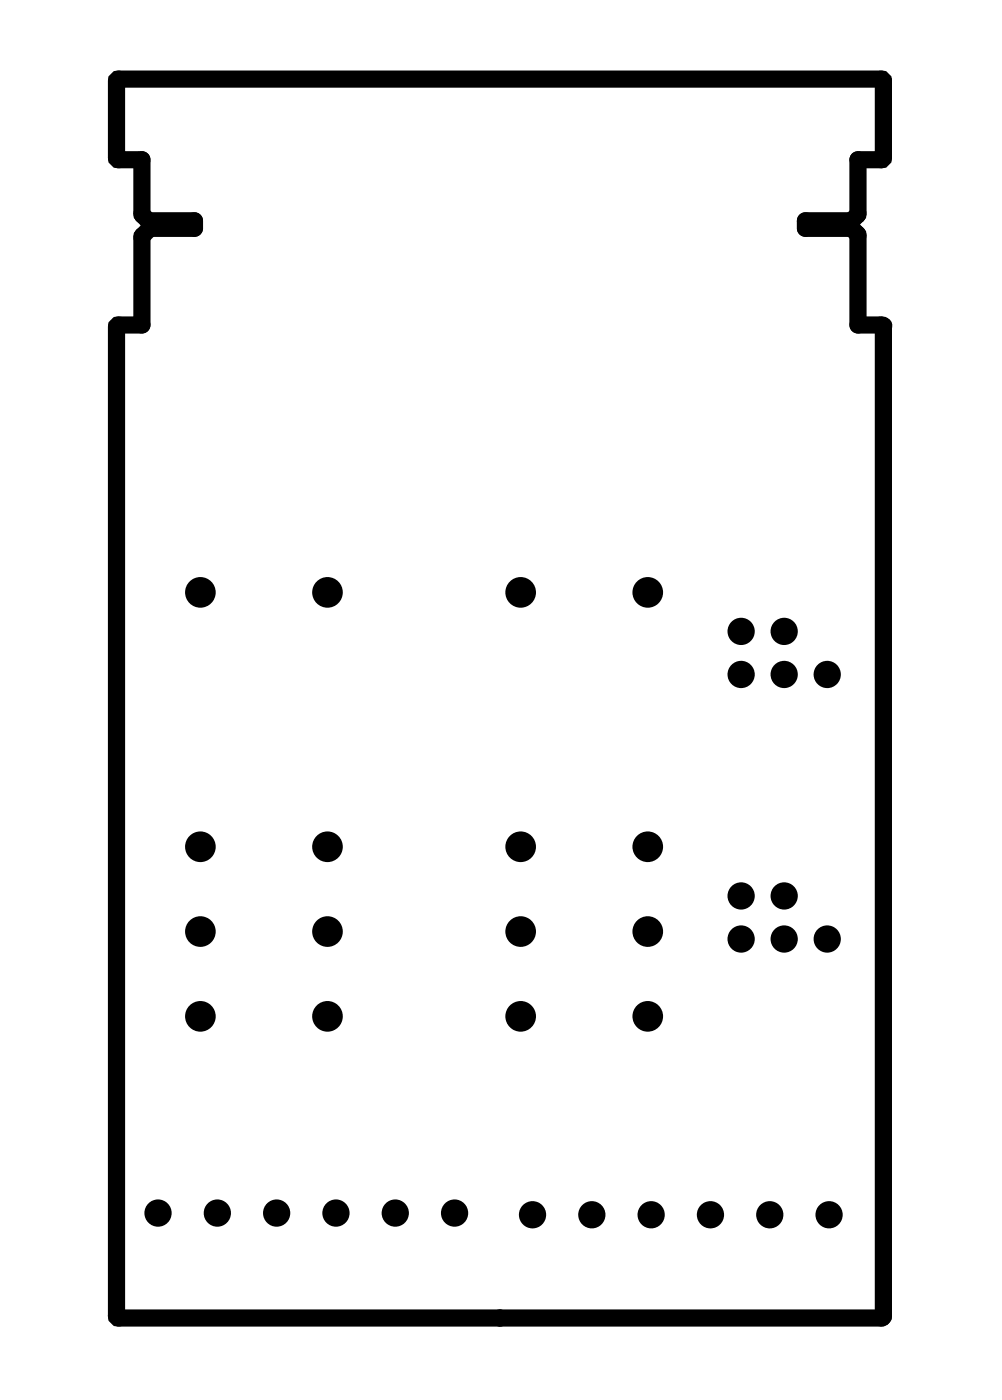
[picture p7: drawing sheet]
<svg xmlns="http://www.w3.org/2000/svg" width="196mm" height="275mm" viewBox="0 0 196 275" stroke-linecap="round" stroke-linejoin="round" font-family="sans-serif">
<path d="M173.2 16v-.3l-.4-.2h-149.5l-.4 .2-.1 .3v14.9l.3 .4 .2 .1h4.5v10.5l.2 .3M173.2 16h.1M173.2 16v14.9l-.2 .4-.2 .1h-4.5l-.1 10.7-1.1 1.1-.3 .1h-8.8v1.5h8.8l.3 .1 1 1M28 42.2h.1M28 42.2l1 1M28 46.3h.1M29 43.2h.1M29 43.2l.3 .1h8.8v1.5h-8.5l-.3 .1-1.3 1.4M168.1 45.9l.2 .3v17.6h4.5l.3 .1 .1 .3v194.1l-.1 .3-.3 .1h-149.5l-.4-.2-.1-194.3 .3-.3 .2-.1h4.5v-17.2l.2-.3M168.1 45.9h.1M98 258.7h.1" fill="none" stroke="#000" stroke-width="3.4"/>
<g fill="#000">
<circle cx="173.1" cy="63.9" r="1.69"/>
<circle cx="39.3" cy="116.3" r="3"/>
<circle cx="64.2" cy="116.3" r="3"/>
<circle cx="102.1" cy="116.3" r="3"/>
<circle cx="127" cy="116.3" r="3"/>
<circle cx="145.3" cy="123.9" r="2.67"/>
<circle cx="145.3" cy="132.4" r="2.67"/>
<circle cx="153.8" cy="123.9" r="2.67"/>
<circle cx="153.8" cy="132.4" r="2.67"/>
<circle cx="162.2" cy="132.4" r="2.67"/>
<circle cx="39.3" cy="166.2" r="3"/>
<circle cx="64.2" cy="166.2" r="3"/>
<circle cx="102.1" cy="166.2" r="3"/>
<circle cx="127" cy="166.2" r="3"/>
<circle cx="145.3" cy="175.9" r="2.67"/>
<circle cx="153.8" cy="175.9" r="2.67"/>
<circle cx="39.3" cy="199.5" r="3"/>
<circle cx="39.3" cy="182.9" r="3"/>
<circle cx="64.2" cy="199.5" r="3"/>
<circle cx="64.2" cy="182.9" r="3"/>
<circle cx="102.1" cy="199.5" r="3"/>
<circle cx="102.1" cy="182.9" r="3"/>
<circle cx="127" cy="199.5" r="3"/>
<circle cx="127" cy="182.9" r="3"/>
<circle cx="145.3" cy="184.3" r="2.67"/>
<circle cx="153.8" cy="184.3" r="2.67"/>
<circle cx="162.2" cy="184.3" r="2.67"/>
<circle cx="31" cy="238.1" r="2.67"/>
<circle cx="42.6" cy="238.1" r="2.67"/>
<circle cx="54.2" cy="238.1" r="2.67"/>
<circle cx="65.9" cy="238.1" r="2.67"/>
<circle cx="77.5" cy="238.1" r="2.67"/>
<circle cx="89.1" cy="238.1" r="2.67"/>
<circle cx="104.4" cy="238.5" r="2.67"/>
<circle cx="116.1" cy="238.5" r="2.67"/>
<circle cx="127.7" cy="238.5" r="2.67"/>
<circle cx="139.3" cy="238.5" r="2.67"/>
<circle cx="151" cy="238.5" r="2.67"/>
<circle cx="162.6" cy="238.5" r="2.67"/>
</g>
</svg>
